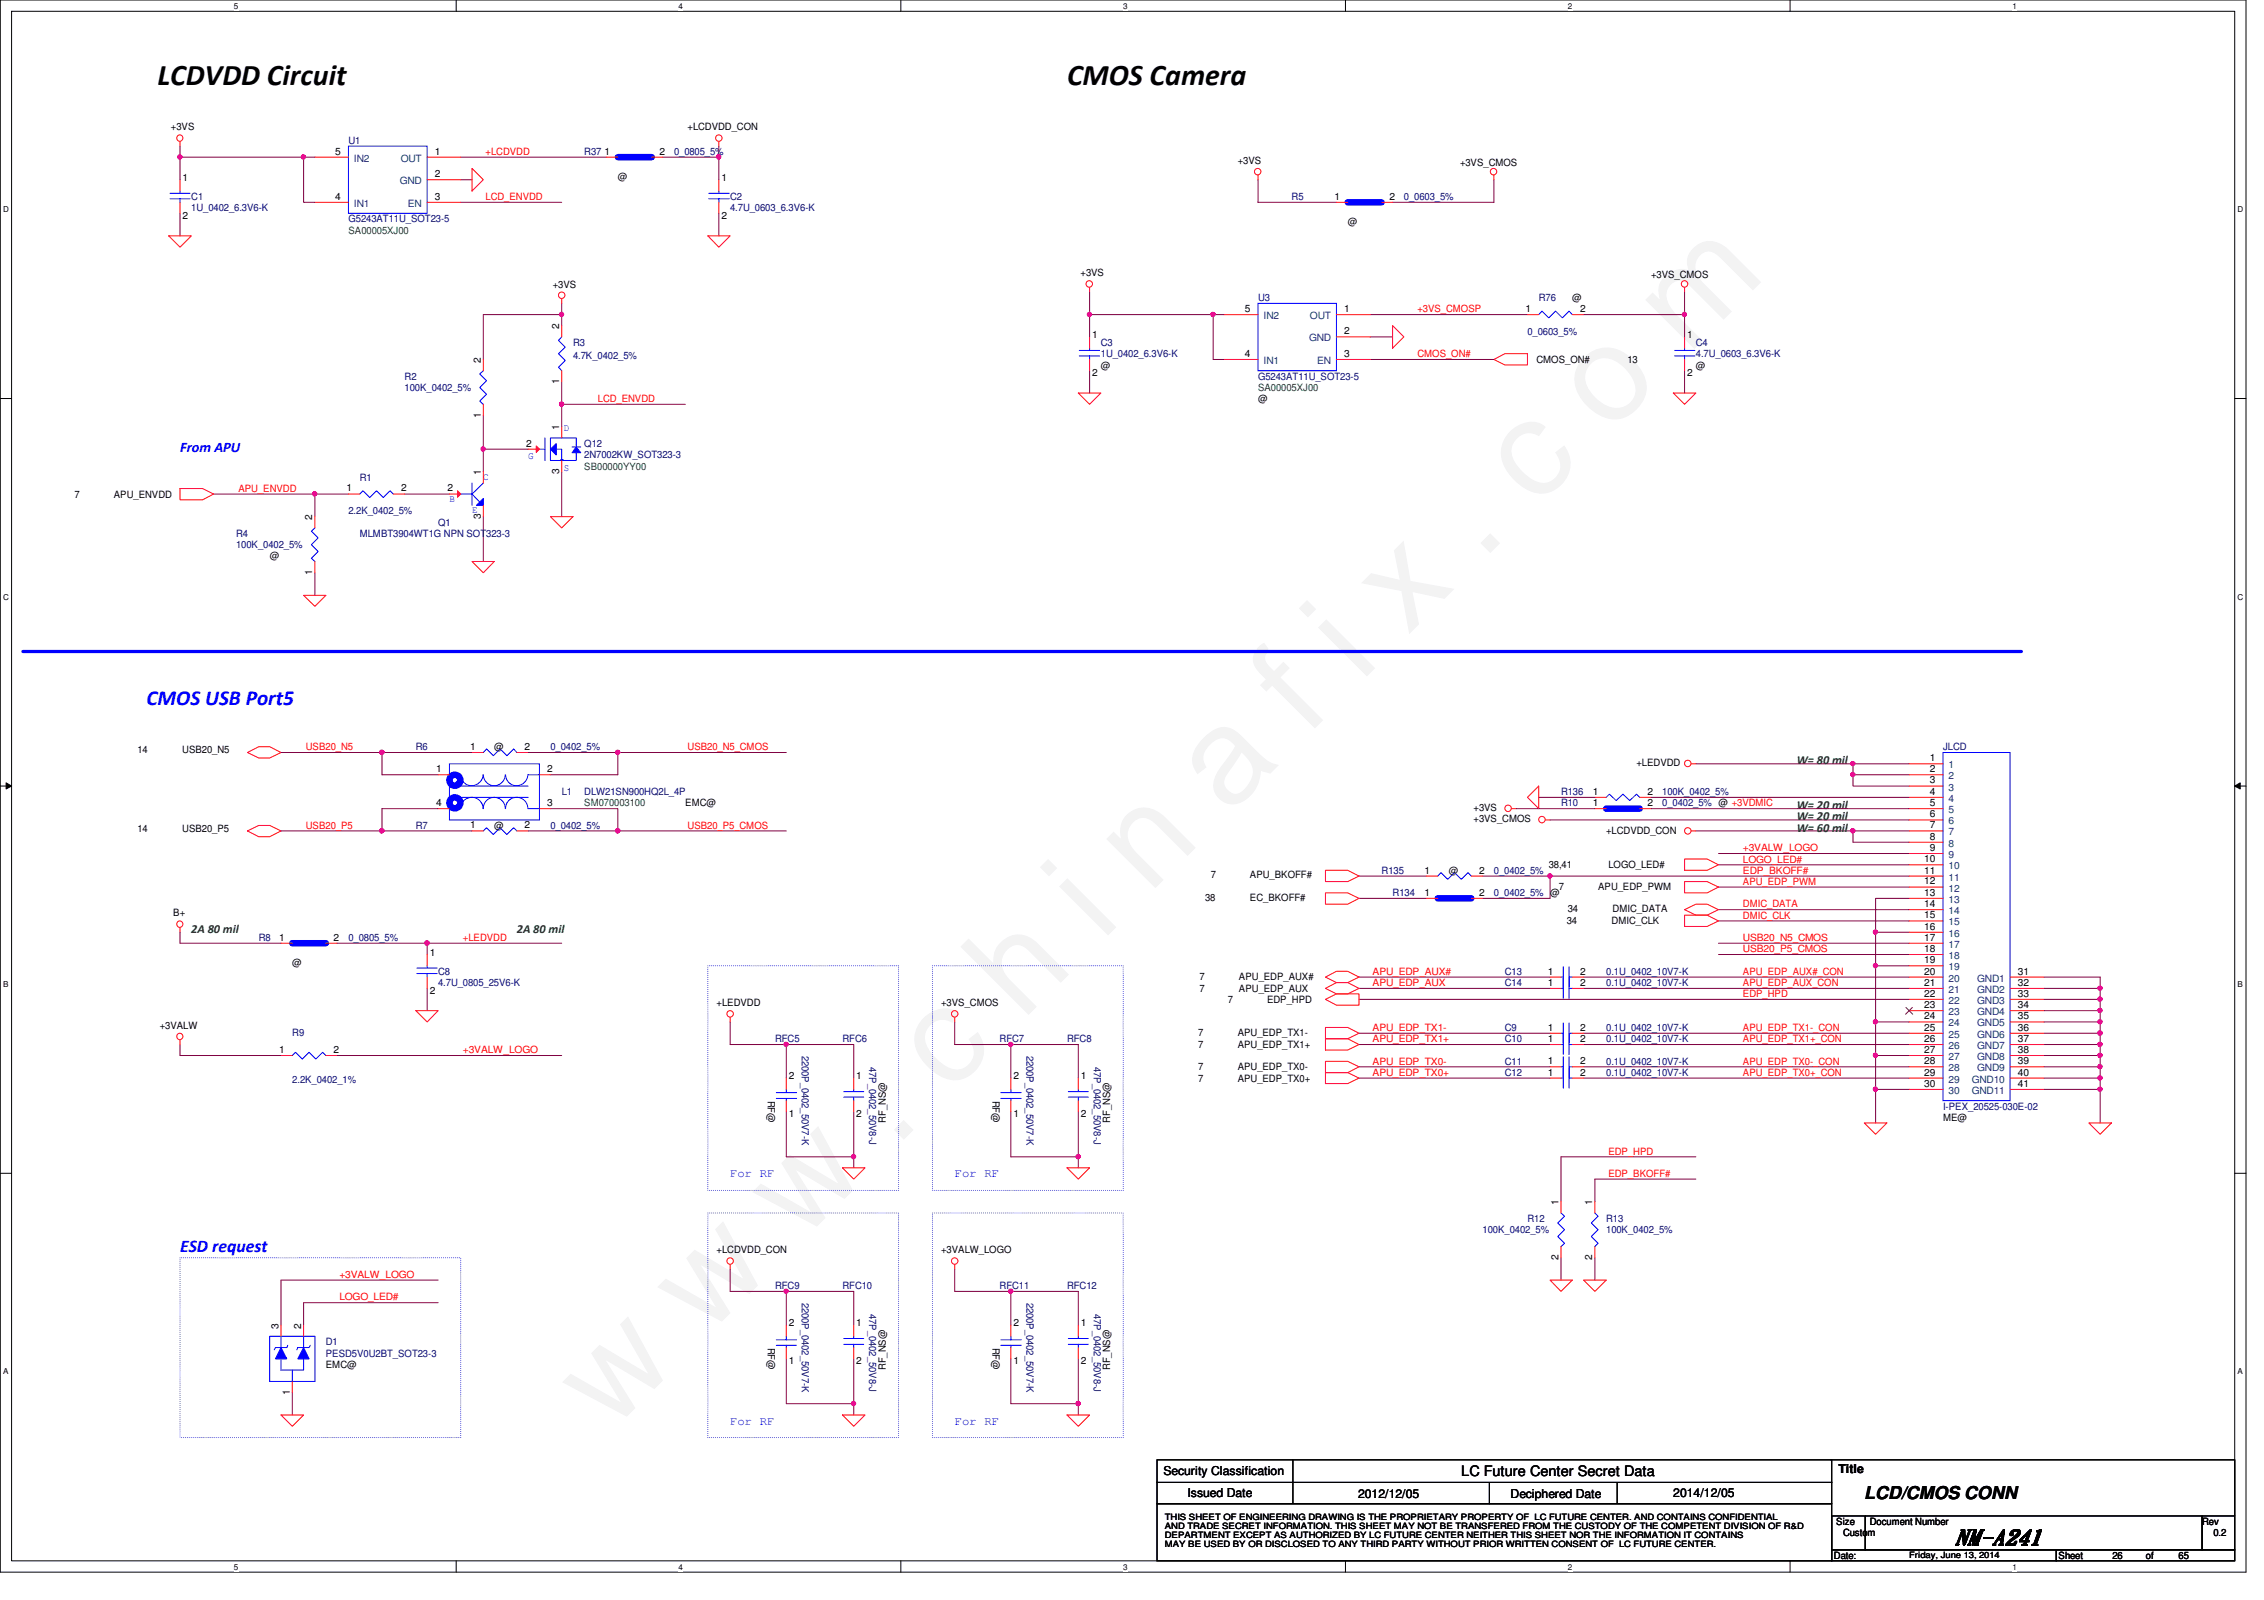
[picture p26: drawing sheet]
<svg xmlns="http://www.w3.org/2000/svg" width="297mm" height="210mm" viewBox="0 0 297 210" stroke-linecap="round" stroke-linejoin="round" font-family="sans-serif">
<defs><g id="words">
<text font-size="17.6" fill="#f0f" x="80.1" y="188" transform="rotate(-45 80.1 188)">w w w . c h i n a f i x . c o m</text>
<g font-size="3.9">
<text x="20.7" y="11.1">LCDVDD Circuit</text>
<text x="140" y="11.1">CMOS Camera</text>
</g>
<text font-size="2.8" fill="#00f" x="19.2" y="92.5">CMOS USB Port5</text>
<text font-size="2.8" x="256.4" y="202.7">NM-A241</text>
<text font-size="2.3" fill="#00f" x="23.6" y="164.3">ESD request</text>
<text font-size="2.3" x="244.6" y="196.6">LCD/CMOS CONN</text>
<text font-size="1.9" fill="#00f" x="23.6" y="59.3">From APU</text>
<text font-size="1.9" x="191.7" y="193.7">LC Future Center Secret Data</text>
<g font-size="1.6" fill="#008000">
<text x="235.7" y="100.2">W= 80 mil</text>
<text x="235.7" y="107.6">W= 20 mil</text>
<text x="235.7" y="106.1">W= 20 mil</text>
<text x="235.7" y="109.1">W= 60 mil</text>
<text x="25.1" y="122.3">2A 80 mil</text>
<text x="67.8" y="122.3">2A 80 mil</text>
</g>
<g font-size="1.6" fill="#00f">
<text x="95.8" y="154.5">For RF</text>
<text x="125.3" y="154.5">For RF</text>
<text x="95.8" y="186.9">For RF</text>
<text x="125.3" y="186.9">For RF</text>
</g>
<g font-size="1.6">
<text x="152.7" y="193.5">Security Classification</text>
<text x="155.8" y="196.3">Issued Date</text>
<text x="178.2" y="196.5">2012/12/05</text>
<text x="198.2" y="196.5">Deciphered Date</text>
<text x="219.5" y="196.3">2014/12/05</text>
<text x="241.2" y="193.2">Title</text>
</g>
<g font-size="1.3">
<text x="22.4" y="17.1">+3VS</text>
<text x="90.2" y="17.1">+LCDVDD_CON</text>
<text x="24" y="23.7">1</text>
<text x="44" y="20.3">5</text>
<text x="57.1" y="20.3">1</text>
<text x="57.1" y="23.2">2</text>
<text x="79.3" y="20.3">1</text>
<text x="81.1" y="23.6">@</text>
<text x="86.5" y="20.3">2</text>
<text x="94.7" y="23.7">1</text>
<text x="162.4" y="21.5">+3VS</text>
<text x="191.6" y="21.8">+3VS_CMOS</text>
<text x="24" y="28.7">2</text>
<text x="44" y="26.2">4</text>
<text x="57.1" y="26.2">3</text>
<text x="94.7" y="28.7">2</text>
<text x="175.1" y="26.2">1</text>
<text x="176.8" y="29.5">@</text>
<text x="182.3" y="26.2">2</text>
<text x="72.5" y="37.7">+3VS</text>
<text x="141.8" y="36.2">+3VS</text>
<text x="163.3" y="40.9">5</text>
<text x="176.4" y="40.9">1</text>
<text x="200.1" y="40.9">1</text>
<text x="206.3" y="39.5">@</text>
<text x="207.3" y="40.9">2</text>
<text x="216.6" y="36.5">+3VS_CMOS</text>
<text x="63.1" y="47.6" transform="rotate(-90 63.1 47.6)">2</text>
<text x="73.4" y="43.2" transform="rotate(-90 73.4 43.2)">2</text>
<text x="143.3" y="44.4">1</text>
<text x="163.3" y="46.8">4</text>
<text x="176.4" y="43.9">2</text>
<text x="176.4" y="46.8">3</text>
<text x="201.6" y="47.6">CMOS_ON#</text>
<text x="213.5" y="47.6">13</text>
<text x="221.4" y="44.4">1</text>
<text x="73.4" y="50.4" transform="rotate(-90 73.4 50.4)">1</text>
<text x="143.3" y="49.4">2</text>
<text x="144.4" y="48.3">@</text>
<text x="165.1" y="52.7">@</text>
<text x="221.4" y="49.4">2</text>
<text x="222.5" y="48.3">@</text>
<text x="63.1" y="54.8" transform="rotate(-90 63.1 54.8)">1</text>
<text x="69" y="58.6">2</text>
<text x="73.4" y="56.4" transform="rotate(-90 73.4 56.4)">1</text>
<text x="9.8" y="65.3">7</text>
<text x="14.9" y="65.3">APU_ENVDD</text>
<text x="45.5" y="64.5">1</text>
<text x="52.6" y="64.5">2</text>
<text x="58.7" y="64.5">2</text>
<text x="63.1" y="62.4" transform="rotate(-90 63.1 62.4)">1</text>
<text x="73.4" y="62.2" transform="rotate(-90 73.4 62.2)">3</text>
<text x="41" y="68.2" transform="rotate(-90 41 68.2)">2</text>
<text x="63.1" y="68.1" transform="rotate(-90 63.1 68.1)">3</text>
<text x="35.4" y="73.4">@</text>
<text x="41" y="75.4" transform="rotate(-90 41 75.4)">1</text>
<text x="18" y="98.8">14</text>
<text x="23.9" y="98.8">USB20_N5</text>
<text x="57.2" y="101.3">1</text>
<text x="61.7" y="98.4">1</text>
<text x="64.9" y="98.4">@</text>
<text x="68.8" y="98.4">2</text>
<text x="71.8" y="101.3">2</text>
<text x="214.7" y="100.5">+LEDVDD</text>
<text x="253.2" y="99.9">1</text>
<text x="253.2" y="101.3">2</text>
<text x="57.2" y="105.7">4</text>
<text x="71.8" y="105.7">3</text>
<text x="89.9" y="105.8">EMC@</text>
<text x="193.3" y="107.9">+3VS_CMOS</text>
<text x="193.3" y="106.4">+3VS</text>
<text x="209" y="105.7">1</text>
<text x="209" y="104.3">1</text>
<text x="216.2" y="105.7">2</text>
<text x="216.2" y="104.3">2</text>
<text x="253.2" y="102.8">3</text>
<text x="253.2" y="104.3">4</text>
<text x="253.2" y="105.7">5</text>
<text x="253.2" y="107.2">6</text>
<text x="18" y="109.2">14</text>
<text x="23.9" y="109.2">USB20_P5</text>
<text x="61.7" y="108.7">1</text>
<text x="64.9" y="108.8">@</text>
<text x="68.8" y="108.7">2</text>
<text x="203.2" y="113.9">38,41</text>
<text x="210.7" y="109.3">+LCDVDD_CON</text>
<text x="211" y="113.9">LOGO_LED#</text>
<text x="252.5" y="113.1">10</text>
<text x="253.2" y="108.7">7</text>
<text x="253.2" y="110.2">8</text>
<text x="253.2" y="111.6">9</text>
<text x="158.1" y="118.2">38</text>
<text x="158.9" y="115.2">7</text>
<text x="164" y="118.2">EC_BKOFF#</text>
<text x="164" y="115.2">APU_BKOFF#</text>
<text x="186.9" y="114.6">1</text>
<text x="186.9" y="117.5">1</text>
<text x="190.1" y="114.6">@</text>
<text x="194.1" y="114.6">2</text>
<text x="194.1" y="117.5">2</text>
<text x="203.4" y="117.6">@</text>
<text x="204.5" y="116.7">7</text>
<text x="205.7" y="119.6">34</text>
<text x="209.7" y="116.7">APU_EDP_PWM</text>
<text x="211.6" y="119.6">DMIC_DATA</text>
<text x="252.5" y="114.6">11</text>
<text x="252.5" y="116">12</text>
<text x="252.5" y="117.5">13</text>
<text x="252.5" y="119">14</text>
<text x="22.7" y="120.2">B+</text>
<text x="36.6" y="123.4">1</text>
<text x="43.8" y="123.4">2</text>
<text x="56.4" y="125.4">1</text>
<text x="205.6" y="121.2">34</text>
<text x="211.5" y="121.2">DMIC_CLK</text>
<text x="252.5" y="120.5">15</text>
<text x="252.5" y="122">16</text>
<text x="252.5" y="123.4">17</text>
<text x="252.5" y="124.9">18</text>
<text x="38.4" y="126.7">@</text>
<text x="56.4" y="130.4">2</text>
<text x="94" y="132">+LEDVDD</text>
<text x="123.5" y="132">+3VS_CMOS</text>
<text x="157.4" y="130.1">7</text>
<text x="157.4" y="128.6">7</text>
<text x="161.1" y="131.6">7</text>
<text x="162.6" y="130.1">APU_EDP_AUX</text>
<text x="162.6" y="128.6">APU_EDP_AUX#</text>
<text x="166.2" y="131.6">EDP_HPD</text>
<text x="203.1" y="129.3">1</text>
<text x="203.1" y="127.8">1</text>
<text x="207.3" y="129.3">2</text>
<text x="207.3" y="127.8">2</text>
<text x="252.5" y="126.4">19</text>
<text x="252.5" y="127.8">20</text>
<text x="252.5" y="129.3">21</text>
<text x="252.5" y="130.8">22</text>
<text x="264.7" y="127.8">31</text>
<text x="264.7" y="129.3">32</text>
<text x="264.7" y="130.8">33</text>
<text x="21" y="135">+3VALW</text>
<text x="157.2" y="136">7</text>
<text x="157.2" y="137.5">7</text>
<text x="162.4" y="136">APU_EDP_TX1-</text>
<text x="162.4" y="137.5">APU_EDP_TX1+</text>
<text x="203.1" y="135.2">1</text>
<text x="203.1" y="136.7">1</text>
<text x="207.3" y="135.2">2</text>
<text x="207.3" y="136.7">2</text>
<text x="252.5" y="132.2">23</text>
<text x="252.5" y="133.7">24</text>
<text x="252.5" y="135.2">25</text>
<text x="252.5" y="136.7">26</text>
<text x="264.7" y="132.2">34</text>
<text x="264.7" y="133.7">35</text>
<text x="264.7" y="135.2">36</text>
<text x="264.7" y="136.7">37</text>
<text x="36.6" y="138.1">1</text>
<text x="43.8" y="138.1">2</text>
<text x="103.5" y="141.6">2</text>
<text x="112.3" y="141.6">1</text>
<text x="133" y="141.6">2</text>
<text x="141.8" y="141.6">1</text>
<text x="157.2" y="141.9">7</text>
<text x="157.2" y="140.4">7</text>
<text x="162.4" y="141.9">APU_EDP_TX0+</text>
<text x="162.4" y="140.4">APU_EDP_TX0-</text>
<text x="203.1" y="139.6">1</text>
<text x="203.1" y="141.1">1</text>
<text x="207.3" y="139.6">2</text>
<text x="207.3" y="141.1">2</text>
<text x="252.5" y="138.1">27</text>
<text x="252.5" y="139.6">28</text>
<text x="252.5" y="141.1">29</text>
<text x="252.5" y="142.6">30</text>
<text x="264.7" y="138.1">38</text>
<text x="264.7" y="139.6">39</text>
<text x="264.7" y="141.1">40</text>
<text x="264.7" y="142.6">41</text>
<text x="100.7" y="144.4" transform="rotate(90 100.7 144.4)">RF@</text>
<text x="103.5" y="146.6">1</text>
<text x="112.3" y="146.6">2</text>
<text x="116.2" y="147.3" transform="rotate(-90 116.2 147.3)">RF_NS@</text>
<text x="130.2" y="144.4" transform="rotate(90 130.2 144.4)">RF@</text>
<text x="133" y="146.6">1</text>
<text x="141.8" y="146.6">2</text>
<text x="145.7" y="147.3" transform="rotate(-90 145.7 147.3)">RF_NS@</text>
<text x="254.9" y="147">ME@</text>
<text x="204.5" y="158.1" transform="rotate(-90 204.5 158.1)">1</text>
<text x="208.9" y="158.1" transform="rotate(-90 208.9 158.1)">1</text>
<text x="94" y="164.4">+LCDVDD_CON</text>
<text x="123.5" y="164.4">+3VALW_LOGO</text>
<text x="204.5" y="165.3" transform="rotate(-90 204.5 165.3)">2</text>
<text x="208.9" y="165.3" transform="rotate(-90 208.9 165.3)">2</text>
<text x="103.5" y="174">2</text>
<text x="112.3" y="174">1</text>
<text x="133" y="174">2</text>
<text x="141.8" y="174">1</text>
<text x="36.5" y="174.3" transform="rotate(-90 36.5 174.3)">3</text>
<text x="39.5" y="174.3" transform="rotate(-90 39.5 174.3)">2</text>
<text x="42.8" y="179.5">EMC@</text>
<text x="100.7" y="176.8" transform="rotate(90 100.7 176.8)">RF@</text>
<text x="103.5" y="179">1</text>
<text x="112.3" y="179">2</text>
<text x="116.2" y="179.7" transform="rotate(-90 116.2 179.7)">RF_NS@</text>
<text x="130.2" y="176.8" transform="rotate(90 130.2 176.8)">RF@</text>
<text x="133" y="179">1</text>
<text x="141.8" y="179">2</text>
<text x="145.7" y="179.7" transform="rotate(-90 145.7 179.7)">RF_NS@</text>
<text x="38" y="183" transform="rotate(-90 38 183)">1</text>
<text x="240.9" y="200.1">Size</text>
<text x="241.8" y="201.5">Custom</text>
<text x="245.3" y="200.1">Document Number</text>
<text x="288.9" y="200.1">Rev</text>
<text x="290.4" y="201.5">0.2</text>
<text x="240.6" y="204.5">Date:</text>
<text x="270.1" y="204.5">Sheet</text>
<text x="277.2" y="204.5">26</text>
<text x="281.6" y="204.5">of</text>
<text x="285.8" y="204.5">65</text>
</g>
<g font-size="1.3" fill="#000080">
<text x="45.7" y="18.9">U1</text>
<text x="76.7" y="20.4">R37</text>
<text x="88.4" y="20.4">0_0805_5%</text>
<text x="25.1" y="26.2">C1</text>
<text x="25.1" y="27.7">1U_0402_6.3V6-K</text>
<text x="45.7" y="29.2">G5243AT11U_SOT23-5</text>
<text x="95.8" y="26.2">C2</text>
<text x="95.8" y="27.7">4.7U_0603_6.3V6-K</text>
<text x="169.5" y="26.2">R5</text>
<text x="184.2" y="26.2">0_0603_5%</text>
<text x="165.1" y="39.5">U3</text>
<text x="201.9" y="39.5">R76</text>
<text x="75.2" y="45.4">R3</text>
<text x="75.2" y="47.2">4.7K_0402_5%</text>
<text x="144.4" y="45.4">C3</text>
<text x="144.4" y="46.9">1U_0402_6.3V6-K</text>
<text x="200.4" y="43.9">0_0603_5%</text>
<text x="222.5" y="45.4">C4</text>
<text x="222.5" y="46.9">4.7U_0603_6.3V6-K</text>
<text x="53.1" y="49.8">R2</text>
<text x="53.1" y="51.3">100K_0402_5%</text>
<text x="165.1" y="49.8">G5243AT11U_SOT23-5</text>
<text x="76.7" y="58.6">Q12</text>
<text x="47.2" y="63.1">R1</text>
<text x="76.7" y="60.1">2N7002KW_SOT323-3</text>
<text x="31" y="70.4">R4</text>
<text x="31" y="71.9">100K_0402_5%</text>
<text x="45.7" y="67.5">2.2K_0402_5%</text>
<text x="47.2" y="70.4">MLMBT3904WT1G NPN SOT323-3</text>
<text x="57.5" y="69">Q1</text>
<text x="54.6" y="98.4">R6</text>
<text x="72.2" y="98.4">0_0402_5%</text>
<text x="254.9" y="98.4">JLCD</text>
<text x="73.7" y="104.3">L1</text>
<text x="76.7" y="104.3">DLW21SN900HQ2L_4P</text>
<text x="204.8" y="105.8">R10</text>
<text x="204.8" y="104.3">R136</text>
<text x="218.1" y="105.8">0_0402_5% @ +3VDMIC</text>
<text x="218.1" y="104.3">100K_0402_5%</text>
<text x="54.6" y="108.8">R7</text>
<text x="72.2" y="108.8">0_0402_5%</text>
<text x="181.3" y="114.6">R135</text>
<text x="182.7" y="117.6">R134</text>
<text x="196" y="114.6">0_0402_5%</text>
<text x="196" y="117.6">0_0402_5%</text>
<text x="33.9" y="123.5">R8</text>
<text x="45.7" y="123.5">0_0805_5%</text>
<text x="57.5" y="127.9">C8</text>
<text x="57.5" y="129.4">4.7U_0805_25V6-K</text>
<text x="197.4" y="129.4">C14</text>
<text x="197.4" y="127.9">C13</text>
<text x="210.7" y="129.4">0.1U_0402_10V7-K</text>
<text x="210.7" y="127.9">0.1U_0402_10V7-K</text>
<text x="38.4" y="136">R9</text>
<text x="101.7" y="136.7">RFC5</text>
<text x="110.5" y="136.7">RFC6</text>
<text x="131.1" y="136.7">RFC7</text>
<text x="140" y="136.7">RFC8</text>
<text x="197.4" y="135.3">C9</text>
<text x="197.4" y="136.7">C10</text>
<text x="210.7" y="135.3">0.1U_0402_10V7-K</text>
<text x="210.7" y="136.7">0.1U_0402_10V7-K</text>
<text x="38.4" y="142">2.2K_0402_1%</text>
<text x="105.2" y="138.5" transform="rotate(90 105.2 138.5)">2200P_0402_50V7-K</text>
<text x="114" y="140" transform="rotate(90 114 140)">47P_0402_50V8-J</text>
<text x="134.7" y="138.5" transform="rotate(90 134.7 138.5)">2200P_0402_50V7-K</text>
<text x="143.5" y="140" transform="rotate(90 143.5 140)">47P_0402_50V8-J</text>
<text x="197.4" y="139.7">C11</text>
<text x="197.4" y="141.1">C12</text>
<text x="210.7" y="139.7">0.1U_0402_10V7-K</text>
<text x="210.7" y="141.1">0.1U_0402_10V7-K</text>
<text x="254.9" y="145.6">I-PEX_20525-030E-02</text>
<text x="194.5" y="161.8">100K_0402_5%</text>
<text x="200.4" y="160.3">R12</text>
<text x="210.7" y="160.3">R13</text>
<text x="210.7" y="161.8">100K_0402_5%</text>
<text x="101.7" y="169.1">RFC9</text>
<text x="105.2" y="170.9" transform="rotate(90 105.2 170.9)">2200P_0402_50V7-K</text>
<text x="110.5" y="169.1">RFC10</text>
<text x="114" y="172.4" transform="rotate(90 114 172.4)">47P_0402_50V8-J</text>
<text x="131.1" y="169.1">RFC11</text>
<text x="134.7" y="170.9" transform="rotate(90 134.7 170.9)">2200P_0402_50V7-K</text>
<text x="140" y="169.1">RFC12</text>
<text x="143.5" y="172.4" transform="rotate(90 143.5 172.4)">47P_0402_50V8-J</text>
<text x="42.8" y="176.5">D1</text>
<text x="42.8" y="178">PESD5V0U2BT_SOT23-3</text>
</g>
<g font-size="1.3" fill="#004080">
<text x="46.4" y="21.2">IN2</text>
<text x="52.6" y="21.2">OUT</text>
<text x="46.4" y="27.1">IN1</text>
<text x="52.4" y="24.2">GND</text>
<text x="53.5" y="27.1">EN</text>
<text x="165.8" y="41.9">IN2</text>
<text x="171.9" y="41.9">OUT</text>
<text x="165.8" y="47.8">IN1</text>
<text x="171.7" y="44.8">GND</text>
<text x="172.8" y="47.8">EN</text>
<text x="255.6" y="100.8">1</text>
<text x="255.6" y="102.2">2</text>
<text x="255.6" y="103.7">3</text>
<text x="255.6" y="105.2">4</text>
<text x="255.6" y="106.7">5</text>
<text x="255.6" y="108.2">6</text>
<text x="255.6" y="109.6">7</text>
<text x="255.6" y="111.1">8</text>
<text x="255.6" y="112.6">9</text>
<text x="255.6" y="114">10</text>
<text x="255.6" y="115.5">11</text>
<text x="255.6" y="117">12</text>
<text x="255.6" y="118.4">13</text>
<text x="255.6" y="119.9">14</text>
<text x="255.6" y="121.4">15</text>
<text x="255.6" y="122.9">16</text>
<text x="255.6" y="124.3">17</text>
<text x="255.6" y="125.8">18</text>
<text x="255.6" y="127.3">19</text>
<text x="255.6" y="128.8">20</text>
<text x="255.6" y="130.3">21</text>
<text x="255.6" y="131.7">22</text>
<text x="259.4" y="128.8">GND1</text>
<text x="259.4" y="130.3">GND2</text>
<text x="259.4" y="131.7">GND3</text>
<text x="255.6" y="133.2">23</text>
<text x="255.6" y="134.7">24</text>
<text x="255.6" y="136.1">25</text>
<text x="255.6" y="137.6">26</text>
<text x="259.4" y="133.2">GND4</text>
<text x="259.4" y="134.7">GND5</text>
<text x="259.4" y="136.1">GND6</text>
<text x="259.4" y="137.6">GND7</text>
<text x="255.6" y="139.1">27</text>
<text x="255.6" y="140.5">28</text>
<text x="255.6" y="142">29</text>
<text x="255.6" y="143.5">30</text>
<text x="258.7" y="142">GND10</text>
<text x="258.7" y="143.5">GND11</text>
<text x="259.4" y="139.1">GND8</text>
<text x="259.4" y="140.5">GND9</text>
</g>
<g font-size="1.3" fill="#f00">
<text x="63.7" y="20.3">+LCDVDD</text>
<text x="63.7" y="26.2">LCD_ENVDD</text>
<text x="186" y="41">+3VS_CMOSP</text>
<text x="186" y="46.9">CMOS_ON#</text>
<text x="78.4" y="52.7">LCD_ENVDD</text>
<text x="31.3" y="64.5">APU_ENVDD</text>
<text x="40.1" y="98.4">USB20_N5</text>
<text x="90.2" y="98.4">USB20_N5_CMOS</text>
<text x="40.1" y="108.7">USB20_P5</text>
<text x="90.2" y="108.7">USB20_P5_CMOS</text>
<text x="228.7" y="113.2">LOGO_LED#</text>
<text x="228.7" y="111.7">+3VALW_LOGO</text>
<text x="228.7" y="119">DMIC_DATA</text>
<text x="228.7" y="114.6">EDP_BKOFF#</text>
<text x="228.7" y="116.1">APU_EDP_PWM</text>
<text x="60.7" y="123.4">+LEDVDD</text>
<text x="228.7" y="120.5">DMIC_CLK</text>
<text x="228.7" y="123.4">USB20_N5_CMOS</text>
<text x="228.7" y="124.9">USB20_P5_CMOS</text>
<text x="180.1" y="129.4">APU_EDP_AUX</text>
<text x="180.1" y="127.9">APU_EDP_AUX#</text>
<text x="228.7" y="129.4">APU_EDP_AUX_CON</text>
<text x="228.7" y="127.9">APU_EDP_AUX#_CON</text>
<text x="228.7" y="130.8">EDP_HPD</text>
<text x="180.1" y="136.7">APU_EDP_TX1+</text>
<text x="180.1" y="135.3">APU_EDP_TX1-</text>
<text x="228.7" y="135.3">APU_EDP_TX1-_CON</text>
<text x="228.7" y="136.7">APU_EDP_TX1+_CON</text>
<text x="60.7" y="138.2">+3VALW_LOGO</text>
<text x="180.1" y="141.1">APU_EDP_TX0+</text>
<text x="180.1" y="139.7">APU_EDP_TX0-</text>
<text x="228.7" y="141.1">APU_EDP_TX0+_CON</text>
<text x="228.7" y="139.7">APU_EDP_TX0-_CON</text>
<text x="211" y="154.4">EDP_BKOFF#</text>
<text x="211" y="151.5">EDP_HPD</text>
<text x="44.5" y="167.6">+3VALW_LOGO</text>
<text x="44.5" y="170.6">LOGO_LED#</text>
</g>
<g font-size="1.3" fill="#008000">
<text x="45.7" y="30.6">SA00005XJ00</text>
<text x="165.1" y="51.3">SA00005XJ00</text>
<text x="76.7" y="61.6">SB00000YY00</text>
<text x="76.7" y="105.8">SM070003100</text>
</g>
<g font-size="1.3" fill="#00f">
<text x="74" y="56.6">D</text>
<text x="59" y="65.9">B</text>
<text x="63.4" y="62.9">C</text>
<text x="69.3" y="60.2">G</text>
<text x="74" y="61.8">S</text>
<text x="61.9" y="67.4">E</text>
</g>
<g font-size="1.1">
<text x="30.7" y="1.1">5</text>
<text x="89" y="1.1">4</text>
<text x="147.4" y="1.1">3</text>
<text x="205.7" y="1.1">2</text>
<text x="264" y="1.1">1</text>
<text x=".4" y="27.9">D</text>
<text x="293.6" y="27.9">D</text>
<text x=".4" y="78.7">C</text>
<text x="293.6" y="78.7">C</text>
<text x=".4" y="129.5">B</text>
<text x="293.6" y="129.5">B</text>
<text x=".4" y="180.3">A</text>
<text x="293.6" y="180.3">A</text>
<text x="152.8" y="201.8">DEPARTMENT EXCEPT AS AUTHORIZED BY LC FUTURE CENTER NEITHER THIS SHEET NOR THE INFORMATION IT CONTAINS</text>
<text x="152.8" y="202.9">MAY BE USED BY OR DISCLOSED TO ANY THIRD PARTY WITHOUT PRIOR WRITTEN CONSENT OF LC FUTURE CENTER.</text>
<text x="152.8" y="199.4">THIS SHEET OF ENGINEERING DRAWING IS THE PROPRIETARY PROPERTY OF LC FUTURE CENTER. AND CONTAINS CONFIDENTIAL</text>
<text x="152.8" y="200.6">AND TRADE SECRET INFORMATION. THIS SHEET MAY NOT BE TRANSFERED FROM THE CUSTODY OF THE COMPETENT DIVISION OF R&amp;D</text>
<text x="30.7" y="205.9">5</text>
<text x="89" y="205.9">4</text>
<text x="147.4" y="205.9">3</text>
<text x="205.7" y="205.9">2</text>
<text x="250.5" y="204.4">Friday, June 13, 2014</text>
<text x="264" y="205.9">1</text>
</g>
</g></defs>
<path d="M0 0h294.7v206.2h-294.7zM1.5 1.5h291.7v203.3h-291.7z" fill="none" stroke="#000" stroke-width=".13"/>
<g fill="#fff">
<path d="M30.7 .2h.6v1.2h-.6z"/>
<path d="M30.7 204.9h.6v1.2h-.6z"/>
</g>
<path d="M59.9 0v1.5M59.9 204.8v1.4" fill="none" stroke="#000" stroke-width=".13"/>
<g fill="#fff">
<path d="M89 .2h.6v1.2h-.6z"/>
<path d="M89 204.9h.6v1.2h-.6z"/>
</g>
<path d="M118.2 0v1.5M118.2 204.8v1.4" fill="none" stroke="#000" stroke-width=".13"/>
<g fill="#fff">
<path d="M147.4 .2h.6v1.2h-.6z"/>
<path d="M147.4 204.9h.6v1.2h-.6z"/>
</g>
<path d="M176.5 0v1.5M176.5 204.8v1.4" fill="none" stroke="#000" stroke-width=".13"/>
<g fill="#fff">
<path d="M205.7 .2h.6v1.2h-.6z"/>
<path d="M205.7 204.9h.6v1.2h-.6z"/>
</g>
<path d="M234.9 0v1.5M234.9 204.8v1.4" fill="none" stroke="#000" stroke-width=".13"/>
<g fill="#fff">
<path d="M264 .2h.6v1.2h-.6z"/>
<path d="M264 204.9h.6v1.2h-.6z"/>
<path d="M.4 26.9h.8v1.2h-.8z"/>
<path d="M293.6 26.9h.7v1.2h-.7z"/>
<path d="M.4 77.7h.8v1.2h-.8z"/>
<path d="M293.6 77.7h.7v1.2h-.7z"/>
</g>
<path d="M0 52.3h1.5M293.2 52.3h1.5" fill="none" stroke="#000" stroke-width=".13"/>
<g fill="#fff">
<path d="M.4 128.5h.7v1.2h-.7z"/>
<path d="M293.6 128.5h.7v1.2h-.7z"/>
</g>
<path d="M0 103.1h1.5M.8 102.7l.7 .4-.7 .4zM293.2 103.1l.7-.4v.8zM293.2 103.1h1.5" fill="none" stroke="#000" stroke-width=".13"/>
<path d="M.8 102.7l.7 .4-.7 .4zM293.2 103.1l.7-.4v.8z" fill="#000"/>
<g fill="#fff">
<path d="M.4 179.3h.7v1.2h-.7z"/>
<path d="M293.6 179.3h.7v1.2h-.7z"/>
</g>
<path d="M0 153.9h1.5M293.2 153.9h1.5" fill="none" stroke="#000" stroke-width=".13"/>
<path d="M3 85.5h262.2" fill="none" stroke="#00f" stroke-width=".42"/>
<path d="M92.9 126.7h25v29.5h-25zM122.3 126.7h25.1v29.5h-25.1zM92.9 159.1h25v29.5h-25zM122.3 159.1h25.1v29.5h-25.1zM23.6 165h36.8v23.6h-36.8z" fill="none" stroke="#00f" stroke-width=".13" stroke-dasharray="0 .3"/>
<path d="M50.1 98.7h11.8M44.2 138.5h29.5" fill="none" stroke="#800040" stroke-width=".13"/>
<circle cx="50.1" cy="98.7" r=".29" fill="#f0f"/>
<circle cx="50.1" cy="98.7" r=".29" fill="none" stroke="#f0f" stroke-width=".13"/>
<path d="M50.1 98.7v2.9h7.4M57.5 106.1h-7.4v2.9h11.8" fill="none" stroke="#800040" stroke-width=".13"/>
<circle cx="50.1" cy="109" r=".29" fill="#f0f"/>
<circle cx="50.1" cy="109" r=".29" fill="none" stroke="#f0f" stroke-width=".13"/>
<path d="M36.9 98.7h13.2" fill="none" stroke="#800040" stroke-width=".13"/>
<circle cx="50.1" cy="98.7" r=".29" fill="#f0f"/>
<circle cx="50.1" cy="98.7" r=".29" fill="none" stroke="#f0f" stroke-width=".13"/>
<path d="M36.9 109h13.2" fill="none" stroke="#800040" stroke-width=".13"/>
<circle cx="50.1" cy="109" r=".29" fill="#f0f"/>
<circle cx="50.1" cy="109" r=".29" fill="none" stroke="#f0f" stroke-width=".13"/>
<path d="M23.6 19.2v4.4M23.6 28v2.9M39.8 20.6h1.5M23.6 137v1.5h13.3M23.6 122.3v1.4h13.3M44.2 123.7h11.8v1.5M56 129.7v2.9" fill="none" stroke="#800040" stroke-width=".13"/>
<circle cx="56" cy="123.7" r=".29" fill="#f0f"/>
<circle cx="56" cy="123.7" r=".29" fill="none" stroke="#f0f" stroke-width=".13"/>
<path d="M56 123.7h17.7" fill="none" stroke="#800040" stroke-width=".13"/>
<circle cx="56" cy="123.7" r=".29" fill="#f0f"/>
<circle cx="56" cy="123.7" r=".29" fill="none" stroke="#f0f" stroke-width=".13"/>
<path d="M39.8 20.6v5.9h1.5M57.5 167.9h-20.6v6M57.5 170.9h-17.7v3" fill="none" stroke="#800040" stroke-width=".13"/>
<circle cx="39.8" cy="20.6" r=".29" fill="#f0f"/>
<circle cx="39.8" cy="20.6" r=".29" fill="none" stroke="#f0f" stroke-width=".13"/>
<path d="M23.6 20.6h16.2" fill="none" stroke="#800040" stroke-width=".13"/>
<circle cx="23.6" cy="20.6" r=".29" fill="#f0f"/>
<circle cx="23.6" cy="20.6" r=".29" fill="none" stroke="#f0f" stroke-width=".13"/>
<path d="M60.4 23.6h1.5M60.4 26.5h13.3M60.4 20.6h19.2M243.1 100.2v1.4M38.4 182.7v2.9" fill="none" stroke="#800040" stroke-width=".13"/>
<circle cx="243.1" cy="100.2" r=".29" fill="#f0f"/>
<circle cx="243.1" cy="100.2" r=".29" fill="none" stroke="#f0f" stroke-width=".13"/>
<path d="M222.5 100.2h20.6M243.1 101.6h7.4" fill="none" stroke="#800040" stroke-width=".13"/>
<circle cx="243.1" cy="101.6" r=".29" fill="#f0f"/>
<circle cx="243.1" cy="101.6" r=".29" fill="none" stroke="#f0f" stroke-width=".13"/>
<path d="M69.3 58.9h-5.9v3M73.7 41.3h-10.3v5.9M41.3 64.8v3M53.1 64.8h5.9M63.4 67.8v5.9M243.1 100.2h7.4" fill="none" stroke="#800040" stroke-width=".13"/>
<circle cx="63.4" cy="58.9" r=".29" fill="#f0f"/>
<circle cx="63.4" cy="58.9" r=".29" fill="none" stroke="#f0f" stroke-width=".13"/>
<path d="M41.3 75.1v3M41.3 64.8h4.4" fill="none" stroke="#800040" stroke-width=".13"/>
<circle cx="41.3" cy="64.8" r=".29" fill="#f0f"/>
<circle cx="41.3" cy="64.8" r=".29" fill="none" stroke="#f0f" stroke-width=".13"/>
<path d="M94.3 20.6v3M165.1 23.6v2.9M196 23.6v2.9M63.4 54.5v4.4M28 64.8h13.3" fill="none" stroke="#800040" stroke-width=".13"/>
<circle cx="94.3" cy="20.6" r=".29" fill="#f0f"/>
<circle cx="94.3" cy="20.6" r=".29" fill="none" stroke="#f0f" stroke-width=".13"/>
<path d="M94.3 19.2v1.4h-7.4M243.1 109h7.4" fill="none" stroke="#800040" stroke-width=".13"/>
<circle cx="243.1" cy="109" r=".29" fill="#f0f"/>
<circle cx="243.1" cy="109" r=".29" fill="none" stroke="#f0f" stroke-width=".13"/>
<g fill="none" stroke="#800040" stroke-width=".13">
<path d="M203.4 107.6h47.1M203.4 114.9h47.1M216.6 106.1h33.9M222.5 109h20.6v1.5h7.4M225.5 113.5h25M225.5 112h25M225.5 119.3h25M225.5 116.4h25M178.3 131.1h72.2M207.8 129.7h42.7M207.8 128.2h42.7M207.8 140h42.7"/>
<path d="M207.8 135.6h42.7M207.8 137h42.7M225.5 120.8h25M225.5 123.7h25M225.5 125.2h25M207.8 141.4h42.7M246.1 142.9v4.4"/>
</g>
<circle cx="246" cy="142.9" r=".29" fill="#f0f"/>
<circle cx="246" cy="142.9" r=".29" fill="none" stroke="#f0f" stroke-width=".13"/>
<path d="M246.1 138.5v4.4h4.4M250.5 134.1h-4.4v4.4h4.4" fill="none" stroke="#800040" stroke-width=".13"/>
<circle cx="246" cy="138.4" r=".29" fill="#f0f"/>
<circle cx="246" cy="138.4" r=".29" fill="none" stroke="#f0f" stroke-width=".13"/>
<path d="M250.5 117.9h-4.4v4.4" fill="none" stroke="#800040" stroke-width=".13"/>
<circle cx="246" cy="122.3" r=".29" fill="#f0f"/>
<circle cx="246" cy="122.3" r=".29" fill="none" stroke="#f0f" stroke-width=".13"/>
<path d="M250.5 122.3h-4.4v4.4" fill="none" stroke="#800040" stroke-width=".13"/>
<circle cx="246" cy="126.7" r=".29" fill="#f0f"/>
<circle cx="246" cy="126.7" r=".29" fill="none" stroke="#f0f" stroke-width=".13"/>
<path d="M250.5 126.7h-4.4v7.4" fill="none" stroke="#800040" stroke-width=".13"/>
<circle cx="246" cy="134" r=".29" fill="#f0f"/>
<circle cx="246" cy="134" r=".29" fill="none" stroke="#f0f" stroke-width=".13"/>
<path d="M216.6 104.6h33.9M243.1 101.6v1.5h7.4M268.2 137h7.3M268.2 138.5h7.3M268.2 134.1h7.3M268.2 135.6h7.3" fill="none" stroke="#800040" stroke-width=".13"/>
<circle cx="275.5" cy="135.5" r=".29" fill="#f0f"/>
<circle cx="275.5" cy="135.5" r=".29" fill="none" stroke="#f0f" stroke-width=".13"/>
<path d="M268.2 131.1h7.3M268.2 132.6h7.3M268.2 128.2h7.3M268.2 129.7h7.3M275.5 141.4v1.5" fill="none" stroke="#800040" stroke-width=".13"/>
<circle cx="275.5" cy="141.4" r=".29" fill="#f0f"/>
<circle cx="275.5" cy="141.4" r=".29" fill="none" stroke="#f0f" stroke-width=".13"/>
<path d="M275.5 131.1v1.5M268.2 142.9h7.3" fill="none" stroke="#800040" stroke-width=".13"/>
<circle cx="275.5" cy="131.1" r=".29" fill="#f0f"/>
<circle cx="275.5" cy="131.1" r=".29" fill="none" stroke="#f0f" stroke-width=".13"/>
<path d="M275.5 134.1v1.5" fill="none" stroke="#800040" stroke-width=".13"/>
<circle cx="275.5" cy="134" r=".29" fill="#f0f"/>
<circle cx="275.5" cy="134" r=".29" fill="none" stroke="#f0f" stroke-width=".13"/>
<path d="M275.5 128.2v1.5M275.5 138.5v1.5" fill="none" stroke="#800040" stroke-width=".13"/>
<circle cx="275.5" cy="138.4" r=".29" fill="#f0f"/>
<circle cx="275.5" cy="138.4" r=".29" fill="none" stroke="#f0f" stroke-width=".13"/>
<path d="M275.5 137v1.5" fill="none" stroke="#800040" stroke-width=".13"/>
<circle cx="275.5" cy="137" r=".29" fill="#f0f"/>
<circle cx="275.5" cy="137" r=".29" fill="none" stroke="#f0f" stroke-width=".13"/>
<path d="M275.5 135.6v1.4" fill="none" stroke="#800040" stroke-width=".13"/>
<circle cx="275.5" cy="135.5" r=".29" fill="#f0f"/>
<circle cx="275.5" cy="135.5" r=".29" fill="none" stroke="#f0f" stroke-width=".13"/>
<path d="M275.5 129.7v1.4" fill="none" stroke="#800040" stroke-width=".13"/>
<circle cx="275.5" cy="129.6" r=".29" fill="#f0f"/>
<circle cx="275.5" cy="129.6" r=".29" fill="none" stroke="#f0f" stroke-width=".13"/>
<path d="M268.2 141.4h7.3M275.5 142.9v4.4" fill="none" stroke="#800040" stroke-width=".13"/>
<circle cx="275.5" cy="142.9" r=".29" fill="#f0f"/>
<circle cx="275.5" cy="142.9" r=".29" fill="none" stroke="#f0f" stroke-width=".13"/>
<path d="M268.2 140h7.3v1.4" fill="none" stroke="#800040" stroke-width=".13"/>
<circle cx="275.5" cy="139.9" r=".29" fill="#f0f"/>
<circle cx="275.5" cy="139.9" r=".29" fill="none" stroke="#f0f" stroke-width=".13"/>
<path d="M275.5 132.6v1.5" fill="none" stroke="#800040" stroke-width=".13"/>
<circle cx="275.5" cy="132.6" r=".29" fill="#f0f"/>
<circle cx="275.5" cy="132.6" r=".29" fill="none" stroke="#f0f" stroke-width=".13"/>
<g fill="none" stroke="#f00" stroke-width=".13">
<path d="M23.6 18.6v.6M94.3 18.6v.6M22.1 30.9h3l-1.5 1.5zM61.9 22.1l1.5 1.5-1.5 1.5zM79.6 20.6h1.5M85.5 20.6h1.4M165.1 23v.6M196 23v.6M23.6 64.1h3l1.4 .7-1.4 .8h-3zM39.8 78.1h3l-1.5 1.4zM61.9 73.7h3l-1.5 1.4zM32.5 98.7l1.4-.7h1.5l1.5 .7-1.5 .7h-1.5z"/>
<path d="M32.5 109l1.4-.7h1.5l1.5 .7-1.5 .8h-1.5zM250.5 100.2h4.4M250.5 101.6h4.4M250.5 103.1h4.4M250.5 104.6h4.4M250.5 106.1h4.4M250.5 107.6h4.4M250.5 109h4.4M250.5 110.5h4.4M250.5 112h4.4M250.5 113.5h4.4M250.5 114.9h4.4"/>
<path d="M250.5 116.4h4.4M250.5 117.9h4.4M250.5 119.3h4.4M23.6 121.7v.6M23.6 136.4v.6M54.6 132.6h2.9l-1.5 1.5zM250.5 120.8h4.4M250.5 122.3h4.4M250.5 123.7h4.4M250.5 125.2h4.4M250.5 126.7h4.4M250.5 128.2h4.4"/>
<path d="M250.5 129.7h4.4M250.5 131.1h4.4M250.5 132.6h4.4M250.5 134.1h4.4M250.5 135.6h4.4M250.5 137h4.4M250.5 138.5h4.4M250.5 140h4.4M263.7 128.2h4.5M263.7 129.7h4.5M263.7 131.1h4.5M263.7 132.6h4.5"/>
<path d="M263.7 134.1h4.5M263.7 135.6h4.5M263.7 137h4.5M263.7 138.5h4.5M263.7 140h4.5M244.6 147.3h3l-1.5 1.5zM250.5 141.4h4.4M250.5 142.9h4.4M263.7 141.4h4.5M263.7 142.9h4.5M274.1 147.3h2.9l-1.5 1.5zM36.9 185.6h2.9l-1.4 1.5z"/>
<circle cx="23.6" cy="18.1" r=".42"/>
<circle cx="94.3" cy="18.1" r=".43"/>
<circle cx="165" cy="22.5" r=".43"/>
<circle cx="196" cy="22.5" r=".43"/>
<circle cx="23.6" cy="121.2" r=".42"/>
<circle cx="23.6" cy="136" r=".42"/>
</g>
<path d="M151.8 191.5h88.5v3h-88.5zM151.8 194.5h88.5v2.8h-88.5zM151.8 197.3h88.5v7.5h-88.5zM169.6 191.5v5.8M195.4 194.5v2.8M212.2 194.5v2.8M240.2 191.5h53v7.4M240.3 198.9h4.4v4.4h-4.4zM244.7 198.9h44.2v4.4h-44.2zM288.9 198.9h4.3v4.4h-4.3zM240.3 203.3h29.5v1.5h-29.5zM269.8 203.3h23.4v1.5h-23.4z" fill="none" stroke="#000" stroke-width=".13"/>
<path d="M81.1 20.6h4.4" fill="none" stroke="#00f" stroke-width=".85"/>
<path d="M254.9 98.7h8.8v45.7h-8.8z" fill="none" stroke="#00f" stroke-width=".13"/>
<path d="M250.1 132.2l.8 .9M250.9 132.2l-.9 .9" fill="none" stroke="#804000" stroke-width=".13"/>
<path d="M62.5 66.3l.9-.9v.9z" fill-rule="evenodd" fill="#00f"/>
<path d="M60.4 64.8h1.5M61.9 63.4v2.9M62.5 66.3l.9-.9v.9zM63.4 63.4l-1.5 1.4 1 1.1" fill="none" stroke="#00f" stroke-width=".13"/>
<path d="M60 64.4l.4 .4-.4 .4z" fill="#f00"/>
<path d="M23.6 23.6v1.5M23.6 26.5v1.5M63.4 53v1.5M63.4 47.2v1.4M45.7 64.8h1.5M51.6 64.8h1.5M59 64.8h1.4M60 64.4l.4 .4-.4 .4zM63.4 66.3v1.5M63.4 61.9v1.5M56 125.2v1.5M56 128.2v1.5" fill="none" stroke="#f00" stroke-width=".13"/>
<path d="M22.3 26.1h2.6M22.3 25.4h2.6M23.6 25.1v.3M23.6 26.1v.4M63.4 48.6l-.5 .5 .9 .9-.9 .8 .9 .9-.9 .9 .5 .4M47.2 64.8l.4-.4 .9 .9 .9-.9 .9 .9 .9-.9 .4 .4M54.7 127.7h2.7M54.7 127h2.7M56 126.7v.3M56 127.7v.5" fill="none" stroke="#00f" stroke-width=".13"/>
<path d="M39.8 176.8l.8 1.5h-1.5z" fill="#00f"/>
<path d="M35.4 175.3h5.9v5.9h-5.9zM36.9 175.3v1.5M39.8 178.3v1.4h-1.4v1.5M39.8 175.3v1.5M39.8 176.8l.8 1.5h-1.5z" fill="none" stroke="#00f" stroke-width=".13"/>
<path d="M36.9 176.8l.7 1.5h-1.5z" fill="#00f"/>
<g fill="none" stroke="#00f" stroke-width=".13">
<path d="M63.4 98.7l.4-.4 .9 .8 .9-.8 .9 .8 .9-.8 .4 .4M59 101.6h1.4a1.46 1.46 0 0 0 1.5 1.5 1.46 1.46 0 0 0 1.5-1.5M59 106.1h1.4a1.46 1.46 0 0 1 1.5-1.5 1.46 1.46 0 0 1 1.5 1.5M60.4 103.1h8.9M60.4 104.6h8.9M63.4 106.1a1.44 1.44 0 0 1 1.5-1.5 1.44 1.44 0 0 1 1.4 1.5M63.4 101.6a1.44 1.44 0 0 0 1.5 1.5 1.44 1.44 0 0 0 1.4-1.5M66.3 101.6a1.46 1.46 0 0 0 1.5 1.5 1.46 1.46 0 0 0 1.5-1.5M67.8 104.6a1.43 1.43 0 0 0-1.5 1.5M38.4 138.5l.4-.5 .9 .9 .9-.9 .8 .9 .9-.9 .5 .5M36.9 178.3v1.4h1.5M36.9 176.8l.7 1.5h-1.5z"/>
<path d="M37.8 176.5l-.2 .3h-1.5l-.1 .3M40.7 176.5l-.1 .3h-1.5l-.2 .3"/>
</g>
<path d="M61.9 98.7h1.5M36.9 138.5h1.5M42.8 138.5h1.4M36.9 173.9v1.4M39.8 173.9v1.4M38.4 181.2v1.5" fill="none" stroke="#f00" stroke-width=".13"/>
<circle cx="59.7" cy="102.4" r=".72" fill="#fff"/>
<circle cx="59.7" cy="102.4" r=".72" fill="#00f"/>
<circle cx="59.7" cy="102.4" r=".72" fill="none" stroke="#00f" stroke-width=".85"/>
<circle cx="59.7" cy="105.3" r=".72" fill="#fff"/>
<circle cx="59.7" cy="105.3" r=".72" fill="#00f"/>
<g fill="none" stroke="#00f" stroke-width=".85">
<path d="M38.4 123.7h4.4"/>
<circle cx="59.7" cy="105.3" r=".72"/>
</g>
<path d="M45.7 19.2h10.3v8.8h-10.3zM41.3 69.3l-.5 .4 .9 .9-.9 .9 .9 .8-.9 .9 .5 .5M59 100.2h11.8v7.4h-11.8zM63.4 109l.4-.4 .9 .9 .9-.9 .9 .9 .9-.9 .4 .4" fill="none" stroke="#00f" stroke-width=".13"/>
<g fill="none" stroke="#f00" stroke-width=".13">
<path d="M41.3 20.6h4.4M41.3 26.5h4.4M56 20.6h4.4M56 23.6h4.4M56 26.5h4.4M94.3 23.6v1.5M41.3 73.7v1.4M41.3 67.8v1.5M57.5 101.6h1.5M57.5 106.1h1.5M61.9 109h1.5M36.9 123.7h1.5"/>
<path d="M42.8 123.7h1.4"/>
</g>
<circle cx="50.1" cy="98.7" r=".29" fill="#f0f"/>
<circle cx="50.1" cy="98.7" r=".29" fill="none" stroke="#f0f" stroke-width=".13"/>
<circle cx="50.1" cy="109" r=".29" fill="#f0f"/>
<circle cx="50.1" cy="109" r=".29" fill="none" stroke="#f0f" stroke-width=".13"/>
<circle cx="50.1" cy="98.7" r=".29" fill="#f0f"/>
<circle cx="50.1" cy="98.7" r=".29" fill="none" stroke="#f0f" stroke-width=".13"/>
<circle cx="50.1" cy="109" r=".29" fill="#f0f"/>
<circle cx="50.1" cy="109" r=".29" fill="none" stroke="#f0f" stroke-width=".13"/>
<circle cx="56" cy="123.7" r=".29" fill="#f0f"/>
<circle cx="56" cy="123.7" r=".29" fill="none" stroke="#f0f" stroke-width=".13"/>
<circle cx="56" cy="123.7" r=".29" fill="#f0f"/>
<circle cx="56" cy="123.7" r=".29" fill="none" stroke="#f0f" stroke-width=".13"/>
<circle cx="39.8" cy="20.6" r=".29" fill="#f0f"/>
<circle cx="39.8" cy="20.6" r=".29" fill="none" stroke="#f0f" stroke-width=".13"/>
<circle cx="23.6" cy="20.6" r=".29" fill="#f0f"/>
<circle cx="23.6" cy="20.6" r=".29" fill="none" stroke="#f0f" stroke-width=".13"/>
<circle cx="243.1" cy="100.2" r=".29" fill="#f0f"/>
<circle cx="243.1" cy="100.2" r=".29" fill="none" stroke="#f0f" stroke-width=".13"/>
<circle cx="243.1" cy="101.6" r=".29" fill="#f0f"/>
<circle cx="243.1" cy="101.6" r=".29" fill="none" stroke="#f0f" stroke-width=".13"/>
<circle cx="63.4" cy="58.9" r=".29" fill="#f0f"/>
<circle cx="63.4" cy="58.9" r=".29" fill="none" stroke="#f0f" stroke-width=".13"/>
<circle cx="41.3" cy="64.8" r=".29" fill="#f0f"/>
<circle cx="41.3" cy="64.8" r=".29" fill="none" stroke="#f0f" stroke-width=".13"/>
<circle cx="94.3" cy="20.6" r=".29" fill="#f0f"/>
<circle cx="94.3" cy="20.6" r=".29" fill="none" stroke="#f0f" stroke-width=".13"/>
<circle cx="243.1" cy="109" r=".29" fill="#f0f"/>
<circle cx="243.1" cy="109" r=".29" fill="none" stroke="#f0f" stroke-width=".13"/>
<circle cx="246" cy="142.9" r=".29" fill="#f0f"/>
<circle cx="246" cy="142.9" r=".29" fill="none" stroke="#f0f" stroke-width=".13"/>
<circle cx="246" cy="138.4" r=".29" fill="#f0f"/>
<circle cx="246" cy="138.4" r=".29" fill="none" stroke="#f0f" stroke-width=".13"/>
<circle cx="246" cy="122.3" r=".29" fill="#f0f"/>
<circle cx="246" cy="122.3" r=".29" fill="none" stroke="#f0f" stroke-width=".13"/>
<circle cx="246" cy="126.7" r=".29" fill="#f0f"/>
<circle cx="246" cy="126.7" r=".29" fill="none" stroke="#f0f" stroke-width=".13"/>
<circle cx="246" cy="134" r=".29" fill="#f0f"/>
<circle cx="246" cy="134" r=".29" fill="none" stroke="#f0f" stroke-width=".13"/>
<circle cx="275.5" cy="135.5" r=".29" fill="#f0f"/>
<circle cx="275.5" cy="135.5" r=".29" fill="none" stroke="#f0f" stroke-width=".13"/>
<circle cx="275.5" cy="141.4" r=".29" fill="#f0f"/>
<circle cx="275.5" cy="141.4" r=".29" fill="none" stroke="#f0f" stroke-width=".13"/>
<circle cx="275.5" cy="131.1" r=".29" fill="#f0f"/>
<circle cx="275.5" cy="131.1" r=".29" fill="none" stroke="#f0f" stroke-width=".13"/>
<circle cx="275.5" cy="134" r=".29" fill="#f0f"/>
<circle cx="275.5" cy="134" r=".29" fill="none" stroke="#f0f" stroke-width=".13"/>
<circle cx="275.5" cy="138.4" r=".29" fill="#f0f"/>
<circle cx="275.5" cy="138.4" r=".29" fill="none" stroke="#f0f" stroke-width=".13"/>
<circle cx="275.5" cy="137" r=".29" fill="#f0f"/>
<circle cx="275.5" cy="137" r=".29" fill="none" stroke="#f0f" stroke-width=".13"/>
<circle cx="275.5" cy="135.5" r=".29" fill="#f0f"/>
<circle cx="275.5" cy="135.5" r=".29" fill="none" stroke="#f0f" stroke-width=".13"/>
<circle cx="275.5" cy="129.6" r=".29" fill="#f0f"/>
<circle cx="275.5" cy="129.6" r=".29" fill="none" stroke="#f0f" stroke-width=".13"/>
<circle cx="275.5" cy="142.9" r=".29" fill="#f0f"/>
<circle cx="275.5" cy="142.9" r=".29" fill="none" stroke="#f0f" stroke-width=".13"/>
<circle cx="275.5" cy="139.9" r=".29" fill="#f0f"/>
<circle cx="275.5" cy="139.9" r=".29" fill="none" stroke="#f0f" stroke-width=".13"/>
<circle cx="275.5" cy="132.6" r=".29" fill="#f0f"/>
<circle cx="275.5" cy="132.6" r=".29" fill="none" stroke="#f0f" stroke-width=".13"/>
<use href="#words"/>
</svg>
